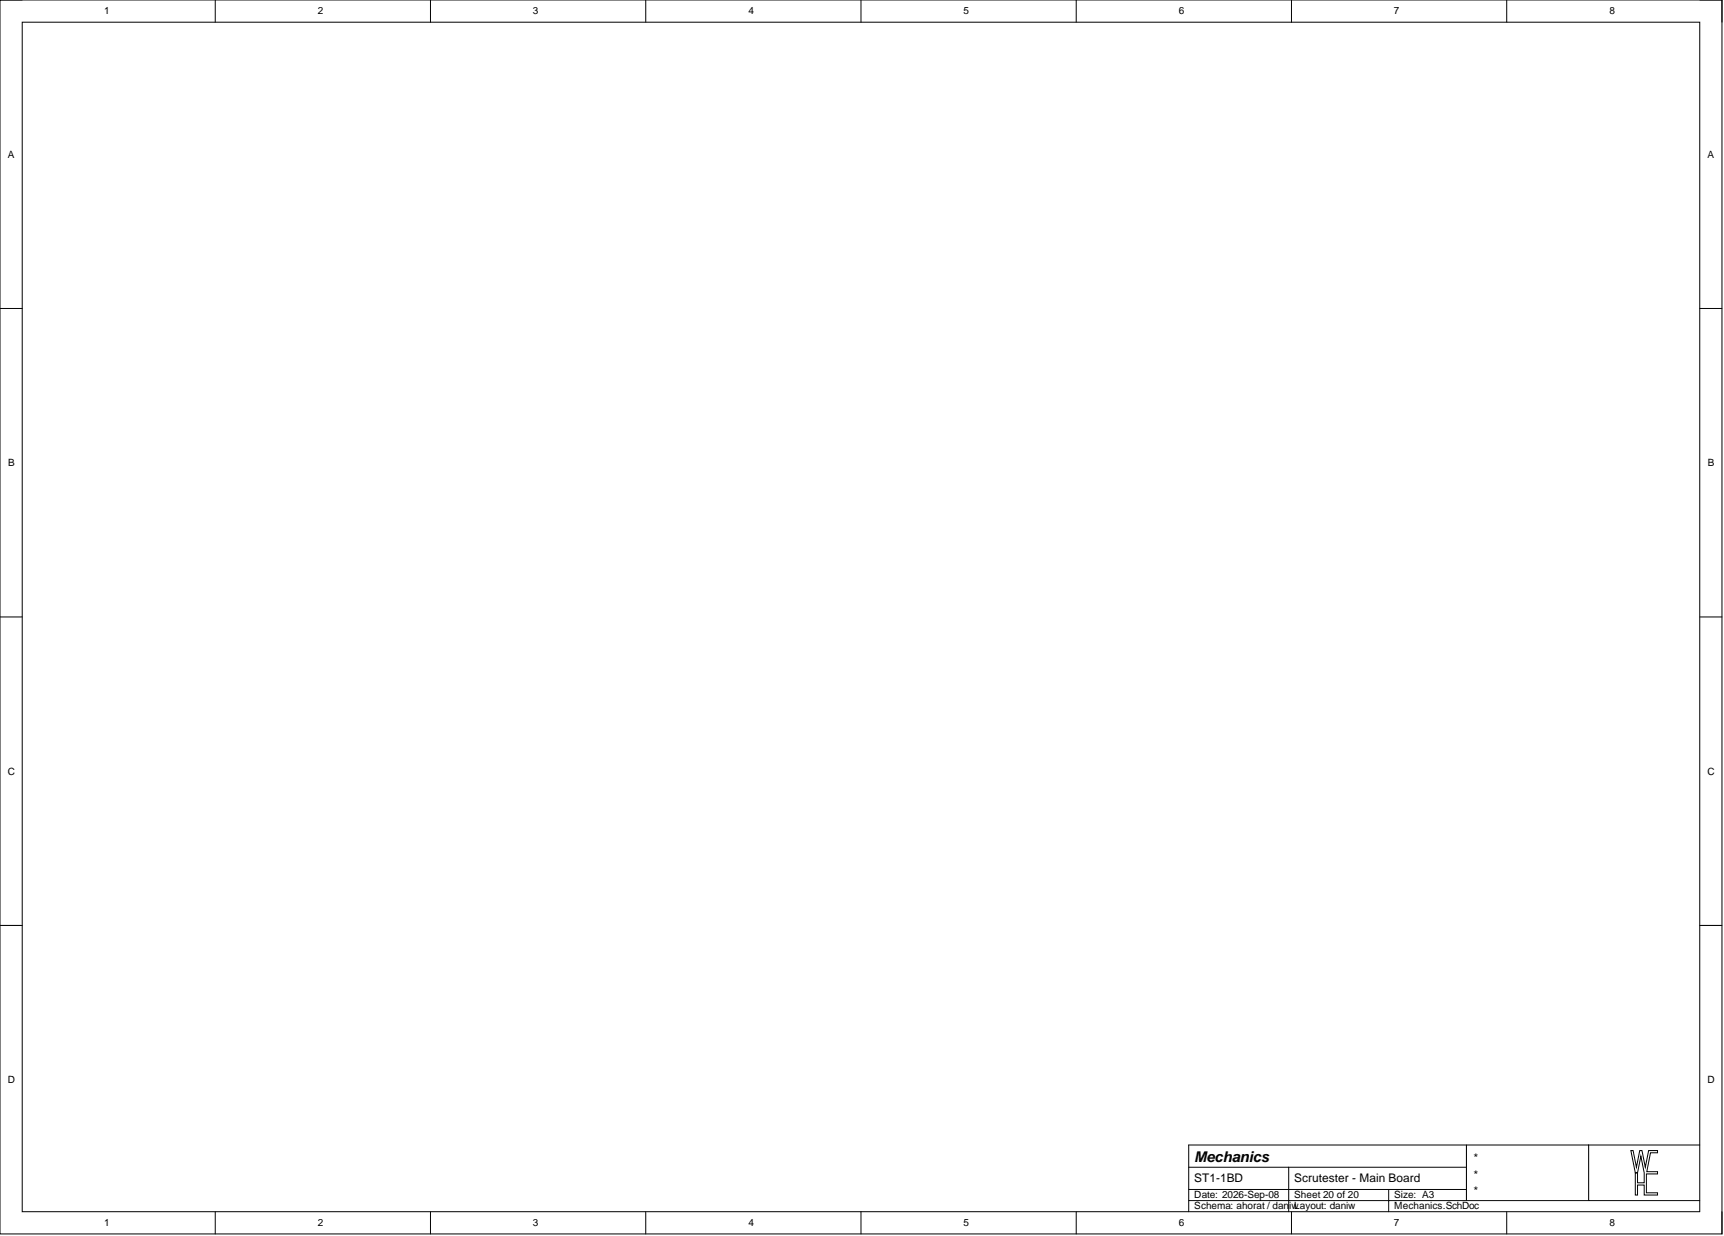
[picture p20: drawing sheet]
<svg xmlns="http://www.w3.org/2000/svg" width="393mm" height="282mm" viewBox="0 0 393 282" stroke-linecap="round" stroke-linejoin="round" font-family="sans-serif">
<defs><g id="words">
<text font-size="3.4" x="272.5" y="264.9">Mechanics</text>
<g font-size="2.7">
<text x="272.5" y="269.7">ST1-1BD</text>
<text x="295.3" y="269.7">Scrutester - Main Board</text>
<text x="335.9" y="265">*</text>
<text x="335.9" y="268.8">*</text>
<text x="335.9" y="272.6">*</text>
</g>
<g font-size="2.3">
<text x="23.7" y="3.3">1</text>
<text x="72.5" y="3.3">2</text>
<text x="121.6" y="3.3">3</text>
<text x="170.8" y="3.3">4</text>
<text x="219.8" y="3.3">5</text>
<text x="268.9" y="3.3">6</text>
<text x="318" y="3.3">7</text>
<text x="367.2" y="3.3">8</text>
<text x="1.8" y="36">A</text>
<text x="389.6" y="36">A</text>
<text x="1.9" y="106.3">B</text>
<text x="389.7" y="106.3">B</text>
<text x="1.8" y="176.7">C</text>
<text x="389.6" y="176.7">C</text>
<text x="1.8" y="247">D</text>
<text x="389.6" y="247">D</text>
<text x="272.5" y="273.3">Date: 2026-Sep-08</text>
<text x="272.5" y="275.8">Schema: ahorat / daniwLayout: daniw</text>
<text x="295.3" y="273.3">Sheet 20 of 20</text>
<text x="318.1" y="275.8">Mechanics.SchDoc</text>
<text x="318.1" y="273.3">Size: A3</text>
<text x="23.7" y="279.6">1</text>
<text x="72.5" y="279.6">2</text>
<text x="121.6" y="279.6">3</text>
<text x="170.8" y="279.6">4</text>
<text x="219.8" y="279.6">5</text>
<text x="268.9" y="279.6">6</text>
<text x="318" y="279.6">7</text>
<text x="367.2" y="279.6">8</text>
</g>
</g></defs>
<g fill="none" stroke="#000" stroke-width=".23">
<path d="M0 0h392.9v281.4h-392.9zM0 0h5.1M49.1 0v5.1M98.2 0v5.1M147.3 0v5.1M196.4 0v5.1M245.6 0v5.1M294.7 0v5.1M343.8 0v5.1M387.8 0h5.1v5.1M5.1 5.1h382.7v271.2h-382.7zM0 70.3h5.1"/>
<path d="M387.8 70.3h5.1M0 140.7h5.1M387.8 140.7h5.1M0 211h5.1M387.8 211h5.1M49.1 276.3v5.1M98.2 276.3v5.1M147.3 276.3v5.1M196.4 276.3v5.1M245.6 276.3v5.1M271.2 266.2h63.4M271.2 273.8h116.6"/>
<path d="M271.2 271.3h63.4M294 266.2v10.1M294.7 276.3v5.1M316.8 271.3v5M334.6 261.1v12.7M343.8 276.3v5.1M362.5 261.1v12.7M387.8 261.1h-116.6v15.2M392.9 276.3v5.1"/>
</g>
<path d="M372.1 262.4h.5l.8 3.8 .7-3.8h.5l.8 3.8 .8-3.8h2v.5h-1.6l-.9 4.3h2.5v.5h-2.6v4.3h2.6v.5h-3.1v-2.3h-1.5v2.3h-.5v-5h.5v2.2h1.5v-2.2l-.7-3.8-.8 3.8h-.5z" fill-rule="evenodd" fill="#fff"/>
<path d="M372.1 262.4h.5l.8 3.8 .7-3.8h.5l.8 3.8 .8-3.8h2v.5h-1.6l-.9 4.3h2.5v.5h-2.6v4.3h2.6v.5h-3.1v-2.3h-1.5v2.3h-.5v-5h.5v2.2h1.5v-2.2l-.7-3.8-.8 3.8h-.5z" fill="none" stroke="#000" stroke-width=".23"/>
<use href="#words"/>
</svg>
